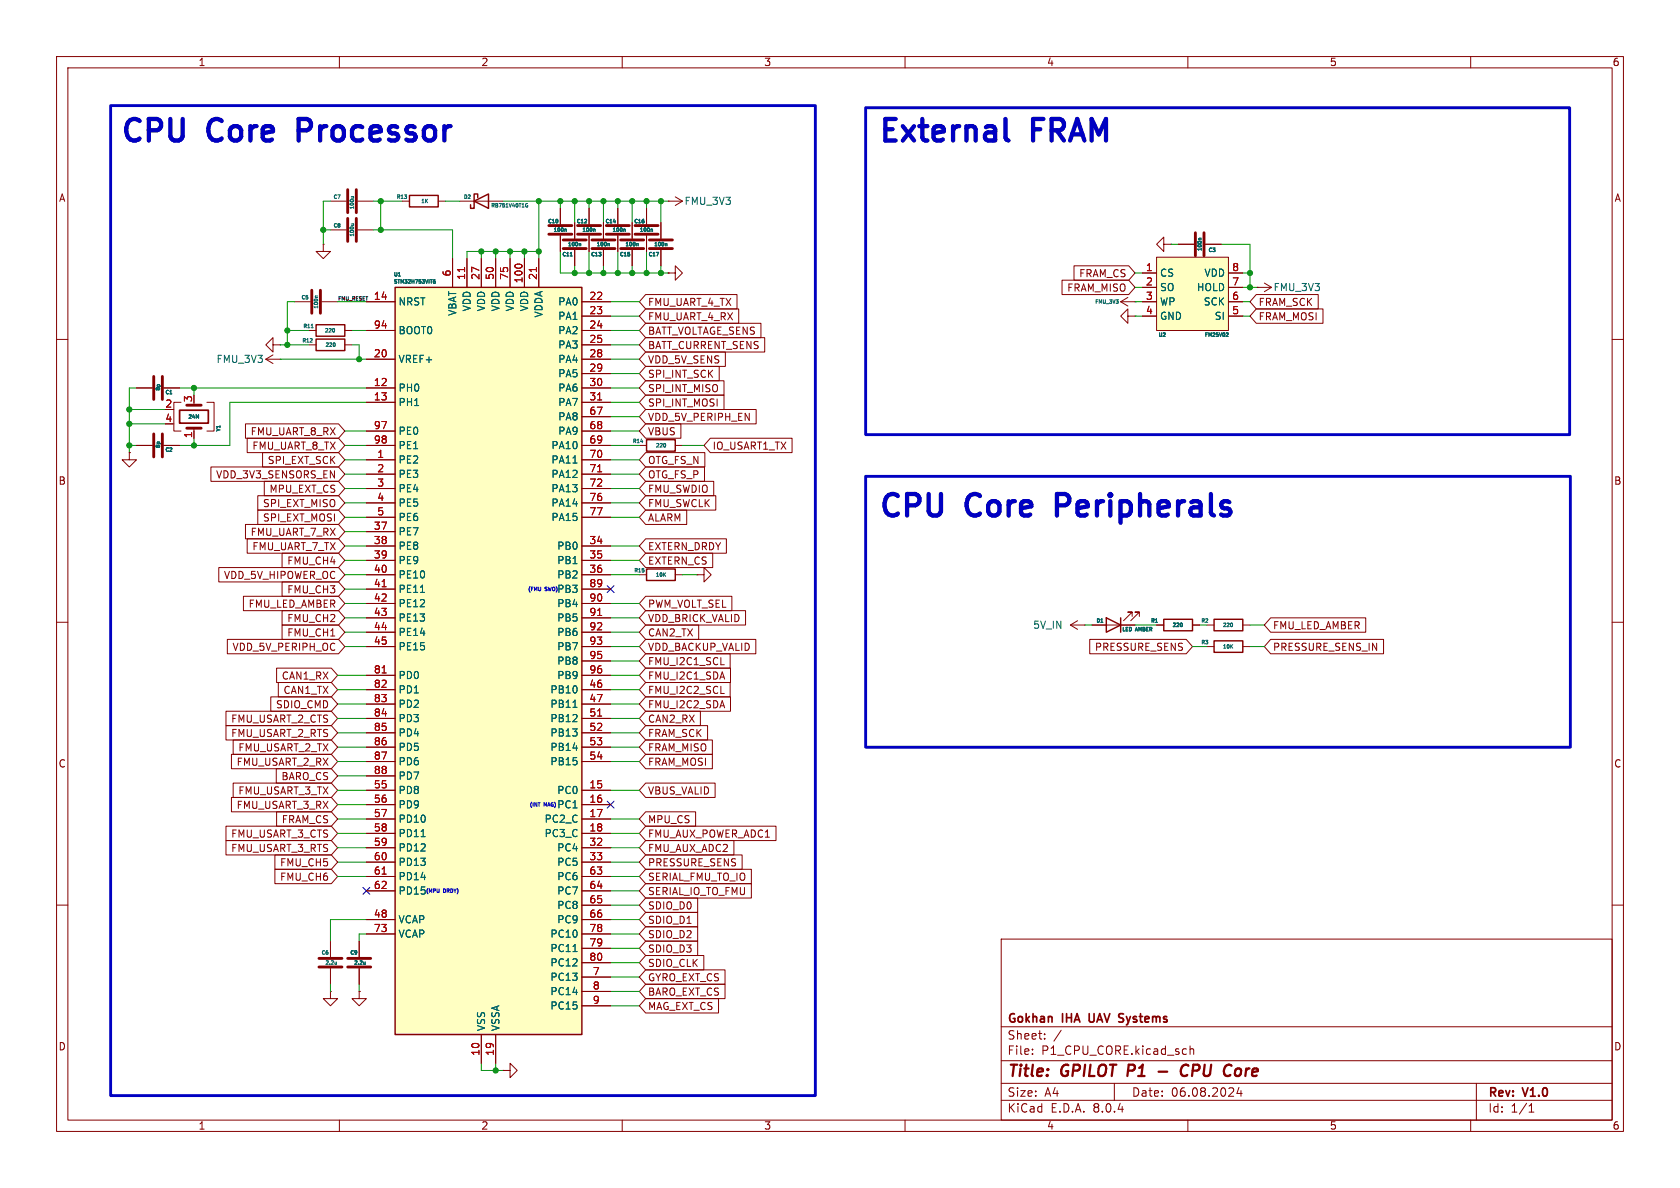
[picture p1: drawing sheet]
<svg xmlns="http://www.w3.org/2000/svg" width="297mm" height="210mm" viewBox="0 0 297 210" stroke-linecap="round" stroke-linejoin="round" font-family="sans-serif">
<defs><g id="words">
<g font-size="5.3" fill="#0000c2">
<text x="20.8" y="26.2">CPU</text>
<text x="36.9" y="26.2">Core</text>
<text x="54.2" y="26.2">Processor</text>
<text x="154.8" y="26.2">External</text>
<text x="182.5" y="26.2">FRAM</text>
<text x="154.9" y="92.5">CPU</text>
<text x="170.9" y="92.5">Core</text>
<text x="188.2" y="92.5">Peripherals</text>
</g>
<g font-size="2.8" fill="#840000">
<text x="178" y="190.9">Title:</text>
<text x="187.7" y="190.9">GPILOT P1</text>
<text x="211.2" y="190.9">CPU</text>
<text x="219.6" y="190.9">Core</text>
</g>
<g font-size="2.1" fill="#840000">
<text x="178" y="184">Sheet:</text>
<text x="178" y="181.2">Gokhan</text>
<text x="187.9" y="181.2">IHA</text>
<text x="193.2" y="181.2">UAV</text>
<text x="199.1" y="181.2">Systems</text>
<text x="178" y="186.7">File:</text>
<text x="184.1" y="186.7">P1_CPU_CORE.kicad_sch</text>
<text x="178" y="196.9">KiCad</text>
<text x="178" y="194.1">Size:</text>
<text x="184.7" y="194.1">A4</text>
<text x="185.7" y="196.9">E.D.A.</text>
<text x="193.3" y="196.9">8.0.4</text>
<text x="200" y="194.1">Date:</text>
<text x="207" y="194.1">06.08.2024</text>
<text x="263" y="194.3">Rev:</text>
<text x="263" y="196.9">Id:</text>
<text x="267.1" y="196.9">1/1</text>
<text x="269.4" y="194.3">V1.0</text>
</g>
<g font-size="1.8" fill="#840000">
<text x="35" y="11.9">1</text>
<text x="85" y="11.9">2</text>
<text x="135" y="11.9">3</text>
<text x="185" y="11.9">4</text>
<text x="235" y="11.9">5</text>
<text x="285" y="11.9">6</text>
<text x="10.3" y="35.9">A</text>
<text x="285.3" y="35.9">A</text>
<text x="188.6" y="51.8">FRAM_MISO</text>
<text x="190.7" y="49.2">FRAM_CS</text>
<text x="114.5" y="59.4">BATT_VOLTAGE_SENS</text>
<text x="114.5" y="56.8">FMU_UART_4_RX</text>
<text x="114.5" y="54.3">FMU_UART_4_TX</text>
<text x="222.4" y="56.8">FRAM_MOSI</text>
<text x="222.4" y="54.3">FRAM_SCK</text>
<text x="114.5" y="61.9">BATT_CURRENT_SENS</text>
<text x="114.5" y="64.5">VDD_5V_SENS</text>
<text x="114.5" y="69.5">SPI_INT_MISO</text>
<text x="114.5" y="67">SPI_INT_SCK</text>
<text x="44.2" y="77.2">FMU_UART_8_RX</text>
<text x="114.5" y="77.2">VBUS</text>
<text x="114.5" y="72.1">SPI_INT_MOSI</text>
<text x="114.5" y="74.6">VDD_5V_PERIPH_EN</text>
<text x="44.5" y="79.7">FMU_UART_8_TX</text>
<text x="47.2" y="82.2">SPI_EXT_SCK</text>
<text x="114.5" y="82.2">OTG_FS_N</text>
<text x="125.9" y="79.7">IO_USART1_TX</text>
<text x="10.3" y="85.9">B</text>
<text x="38.1" y="84.8">VDD_3V3_SENSORS_EN</text>
<text x="46.4" y="89.9">SPI_EXT_MISO</text>
<text x="47.5" y="87.3">MPU_EXT_CS</text>
<text x="114.5" y="89.9">FMU_SWCLK</text>
<text x="114.5" y="84.8">OTG_FS_P</text>
<text x="114.5" y="87.3">FMU_SWDIO</text>
<text x="285.3" y="85.9">B</text>
<text x="44.2" y="94.9">FMU_UART_7_RX</text>
<text x="46.4" y="92.4">SPI_EXT_MOSI</text>
<text x="114.5" y="92.4">ALARM</text>
<text x="44.5" y="97.5">FMU_UART_7_TX</text>
<text x="50.7" y="100">FMU_CH4</text>
<text x="114.5" y="97.5">EXTERN_DRDY</text>
<text x="114.5" y="100">EXTERN_CS</text>
<text x="39.5" y="102.6">VDD_5V_HIPOWER_OC</text>
<text x="43.8" y="107.6">FMU_LED_AMBER</text>
<text x="50.7" y="105.1">FMU_CH3</text>
<text x="114.5" y="107.6">PWM_VOLT_SEL</text>
<text x="50.7" y="112.7">FMU_CH1</text>
<text x="50.7" y="110.2">FMU_CH2</text>
<text x="114.5" y="110.2">VDD_BRICK_VALID</text>
<text x="114.5" y="112.7">CAN2_TX</text>
<text x="224.9" y="111.4">FMU_LED_AMBER</text>
<text x="41" y="115.3">VDD_5V_PERIPH_OC</text>
<text x="114.5" y="117.8">FMU_I2C1_SCL</text>
<text x="114.5" y="115.3">VDD_BACKUP_VALID</text>
<text x="193.5" y="115.3">PRESSURE_SENS</text>
<text x="224.9" y="115.3">PRESSURE_SENS_IN</text>
<text x="48.7" y="125.4">SDIO_CMD</text>
<text x="49.7" y="120.3">CAN1_RX</text>
<text x="50" y="122.9">CAN1_TX</text>
<text x="114.5" y="120.3">FMU_I2C1_SDA</text>
<text x="114.5" y="125.4">FMU_I2C2_SDA</text>
<text x="114.5" y="122.9">FMU_I2C2_SCL</text>
<text x="40.8" y="128">FMU_USART_2_CTS</text>
<text x="40.8" y="130.5">FMU_USART_2_RTS</text>
<text x="114.5" y="128">CAN2_RX</text>
<text x="114.5" y="130.5">FRAM_SCK</text>
<text x="10.3" y="135.9">C</text>
<text x="41.7" y="135.6">FMU_USART_2_RX</text>
<text x="42" y="133">FMU_USART_2_TX</text>
<text x="114.5" y="133">FRAM_MISO</text>
<text x="114.5" y="135.6">FRAM_MOSI</text>
<text x="285.3" y="135.9">C</text>
<text x="41.7" y="143.2">FMU_USART_3_RX</text>
<text x="42" y="140.7">FMU_USART_3_TX</text>
<text x="49.7" y="138.1">BARO_CS</text>
<text x="114.5" y="140.7">VBUS_VALID</text>
<text x="40.8" y="148.3">FMU_USART_3_CTS</text>
<text x="49.7" y="145.7">FRAM_CS</text>
<text x="114.5" y="148.3">FMU_AUX_POWER_ADC1</text>
<text x="114.5" y="145.7">MPU_CS</text>
<text x="40.8" y="150.8">FMU_USART_3_RTS</text>
<text x="49.4" y="153.4">FMU_CH5</text>
<text x="49.4" y="155.9">FMU_CH6</text>
<text x="114.5" y="155.9">SERIAL_FMU_TO_IO</text>
<text x="114.5" y="153.4">PRESSURE_SENS</text>
<text x="114.5" y="150.8">FMU_AUX_ADC2</text>
<text x="114.5" y="158.4">SERIAL_IO_TO_FMU</text>
<text x="114.5" y="161">SDIO_D0</text>
<text x="114.5" y="163.5">SDIO_D1</text>
<text x="114.5" y="166.1">SDIO_D2</text>
<text x="114.5" y="171.1">SDIO_CLK</text>
<text x="114.5" y="173.7">GYRO_EXT_CS</text>
<text x="114.5" y="168.6">SDIO_D3</text>
<text x="114.5" y="178.8">MAG_EXT_CS</text>
<text x="114.5" y="176.2">BARO_EXT_CS</text>
<text x="10.3" y="185.9">D</text>
<text x="285.3" y="185.9">D</text>
<text x="35" y="199.9">1</text>
<text x="85" y="199.9">2</text>
<text x="135" y="199.9">3</text>
<text x="185" y="199.9">4</text>
<text x="235" y="199.9">5</text>
<text x="285" y="199.9">6</text>
</g>
<g font-size="1.8" fill="#006464">
<text x="120.9" y="36.4">FMU_3V3</text>
<text x="205" y="49.1">CS</text>
<text x="205" y="51.7">SO</text>
<text x="211.5" y="51.7">HOLD</text>
<text x="212.8" y="49.1">VDD</text>
<text x="225.1" y="51.7">FMU_3V3</text>
<text x="70.4" y="54.2">NRST</text>
<text x="70.4" y="59.3">BOOT0</text>
<text x="80.9" y="55.9" transform="rotate(-90 80.9 55.9)">VBAT</text>
<text x="83.4" y="55.1" transform="rotate(-90 83.4 55.1)">VDD</text>
<text x="86" y="55.1" transform="rotate(-90 86 55.1)">VDD</text>
<text x="88.5" y="55.1" transform="rotate(-90 88.5 55.1)">VDD</text>
<text x="91" y="55.1" transform="rotate(-90 91 55.1)">VDD</text>
<text x="93.6" y="55.1" transform="rotate(-90 93.6 55.1)">VDD</text>
<text x="96.1" y="56.2" transform="rotate(-90 96.1 56.2)">VDDA</text>
<text x="98.6" y="54.2">PA0</text>
<text x="98.6" y="56.7">PA1</text>
<text x="98.6" y="59.3">PA2</text>
<text x="205" y="54.2">WP</text>
<text x="205" y="56.7">GND</text>
<text x="212.7" y="54.2">SCK</text>
<text x="214.6" y="56.7">SI</text>
<text x="38.2" y="64.4">FMU_3V3</text>
<text x="70.4" y="64.4">VREF+</text>
<text x="98.6" y="61.8">PA3</text>
<text x="98.6" y="64.4">PA4</text>
<text x="70.4" y="69.4">PH0</text>
<text x="70.4" y="72">PH1</text>
<text x="98.6" y="66.9">PA5</text>
<text x="98.6" y="69.4">PA6</text>
<text x="98.6" y="72">PA7</text>
<text x="70.4" y="77.1">PE0</text>
<text x="98.6" y="74.5">PA8</text>
<text x="98.6" y="77.1">PA9</text>
<text x="70.4" y="82.1">PE2</text>
<text x="70.4" y="79.6">PE1</text>
<text x="97.4" y="79.6">PA10</text>
<text x="97.4" y="82.1">PA11</text>
<text x="70.4" y="84.7">PE3</text>
<text x="70.4" y="87.2">PE4</text>
<text x="70.4" y="89.8">PE5</text>
<text x="97.4" y="84.7">PA12</text>
<text x="97.4" y="87.2">PA13</text>
<text x="97.4" y="89.8">PA14</text>
<text x="70.4" y="94.8">PE7</text>
<text x="70.4" y="92.3">PE6</text>
<text x="97.4" y="92.3">PA15</text>
<text x="70.4" y="97.4">PE8</text>
<text x="70.4" y="99.9">PE9</text>
<text x="98.4" y="97.4">PB0</text>
<text x="98.4" y="99.9">PB1</text>
<text x="70.4" y="102.5">PE10</text>
<text x="70.4" y="105">PE11</text>
<text x="70.4" y="107.5">PE12</text>
<text x="98.4" y="102.5">PB2</text>
<text x="98.4" y="105">PB3</text>
<text x="98.4" y="107.5">PB4</text>
<text x="70.4" y="110.1">PE13</text>
<text x="70.4" y="112.6">PE14</text>
<text x="98.4" y="110.1">PB5</text>
<text x="98.4" y="112.6">PB6</text>
<text x="182.5" y="111.4">5V_IN</text>
<text x="70.4" y="115.2">PE15</text>
<text x="98.4" y="115.2">PB7</text>
<text x="98.4" y="117.7">PB8</text>
<text x="70.4" y="120.2">PD0</text>
<text x="70.4" y="122.8">PD1</text>
<text x="70.4" y="125.3">PD2</text>
<text x="97.2" y="122.8">PB10</text>
<text x="97.2" y="125.3">PB11</text>
<text x="98.4" y="120.2">PB9</text>
<text x="70.4" y="127.9">PD3</text>
<text x="70.4" y="130.4">PD4</text>
<text x="97.2" y="127.9">PB12</text>
<text x="97.2" y="130.4">PB13</text>
<text x="70.4" y="132.9">PD5</text>
<text x="70.4" y="135.5">PD6</text>
<text x="97.2" y="132.9">PB14</text>
<text x="97.2" y="135.5">PB15</text>
<text x="70.4" y="140.6">PD8</text>
<text x="70.4" y="143.1">PD9</text>
<text x="70.4" y="138">PD7</text>
<text x="98.4" y="140.6">PC0</text>
<text x="98.4" y="143.1">PC1</text>
<text x="70.4" y="145.6">PD10</text>
<text x="70.4" y="148.2">PD11</text>
<text x="96.2" y="145.6">PC2_C</text>
<text x="96.2" y="148.2">PC3_C</text>
<text x="70.4" y="150.7">PD12</text>
<text x="70.4" y="153.3">PD13</text>
<text x="70.4" y="155.8">PD14</text>
<text x="98.4" y="150.7">PC4</text>
<text x="98.4" y="153.3">PC5</text>
<text x="98.4" y="155.8">PC6</text>
<text x="70.4" y="158.3">PD15</text>
<text x="98.4" y="158.3">PC7</text>
<text x="98.4" y="160.9">PC8</text>
<text x="70.4" y="163.4">VCAP</text>
<text x="70.4" y="166">VCAP</text>
<text x="97.2" y="166">PC10</text>
<text x="98.4" y="163.4">PC9</text>
<text x="97.2" y="173.6">PC13</text>
<text x="97.2" y="168.5">PC11</text>
<text x="97.2" y="171">PC12</text>
<text x="97.2" y="176.1">PC14</text>
<text x="97.2" y="178.7">PC15</text>
<text x="86" y="182.4" transform="rotate(-90 86 182.4)">VSS</text>
<text x="88.5" y="182.4" transform="rotate(-90 88.5 182.4)">VSSA</text>
</g>
<g font-size="1.8" fill="#a90000">
<text x="66" y="53.1">14</text>
<text x="79.8" y="49" transform="rotate(-90 79.8 49)">6</text>
<text x="82.3" y="49.6" transform="rotate(-90 82.3 49.6)">11</text>
<text x="84.8" y="49.6" transform="rotate(-90 84.8 49.6)">27</text>
<text x="87.4" y="49.6" transform="rotate(-90 87.4 49.6)">50</text>
<text x="89.9" y="49.6" transform="rotate(-90 89.9 49.6)">75</text>
<text x="92.5" y="50.2" transform="rotate(-90 92.5 50.2)">100</text>
<text x="95" y="49.6" transform="rotate(-90 95 49.6)">21</text>
<text x="104.1" y="53.1">22</text>
<text x="202.5" y="48">1</text>
<text x="202.5" y="50.5">2</text>
<text x="202.5" y="53.1">3</text>
<text x="217.7" y="53.1">6</text>
<text x="217.7" y="50.5">7</text>
<text x="217.7" y="48">8</text>
<text x="66" y="58.2">94</text>
<text x="104.1" y="55.6">23</text>
<text x="104.1" y="58.2">24</text>
<text x="202.5" y="55.6">4</text>
<text x="217.7" y="55.6">5</text>
<text x="66" y="63.2">20</text>
<text x="104.1" y="60.7">25</text>
<text x="104.1" y="63.2">28</text>
<text x="104.1" y="65.8">29</text>
<text x="34" y="71.2" transform="rotate(-90 34 71.2)">3</text>
<text x="66" y="68.3">12</text>
<text x="66" y="70.9">13</text>
<text x="104.1" y="68.3">30</text>
<text x="104.1" y="70.9">31</text>
<text x="29.1" y="72.1">2</text>
<text x="29.1" y="74.7">4</text>
<text x="34" y="77.5" transform="rotate(-90 34 77.5)">1</text>
<text x="66" y="75.9">97</text>
<text x="104.1" y="73.4">67</text>
<text x="104.1" y="75.9">68</text>
<text x="66" y="78.5">98</text>
<text x="66.6" y="81">1</text>
<text x="66.6" y="83.6">2</text>
<text x="104.1" y="78.5">69</text>
<text x="104.1" y="81">70</text>
<text x="104.1" y="83.6">71</text>
<text x="66.6" y="86.1">3</text>
<text x="66.6" y="88.6">4</text>
<text x="104.1" y="86.1">72</text>
<text x="104.1" y="88.6">76</text>
<text x="66" y="93.7">37</text>
<text x="66.6" y="91.2">5</text>
<text x="104.1" y="91.2">77</text>
<text x="66" y="96.3">38</text>
<text x="66" y="98.8">39</text>
<text x="66" y="101.3">40</text>
<text x="104.1" y="96.3">34</text>
<text x="104.1" y="98.8">35</text>
<text x="104.1" y="101.3">36</text>
<text x="66" y="103.9">41</text>
<text x="66" y="106.4">42</text>
<text x="104.1" y="103.9">89</text>
<text x="104.1" y="106.4">90</text>
<text x="66" y="109">43</text>
<text x="66" y="111.5">44</text>
<text x="104.1" y="109">91</text>
<text x="104.1" y="111.5">92</text>
<text x="66" y="114">45</text>
<text x="66" y="119.1">81</text>
<text x="104.1" y="114">93</text>
<text x="104.1" y="116.6">95</text>
<text x="104.1" y="119.1">96</text>
<text x="66" y="121.7">82</text>
<text x="66" y="124.2">83</text>
<text x="104.1" y="121.7">46</text>
<text x="104.1" y="124.2">47</text>
<text x="66" y="126.7">84</text>
<text x="66" y="129.3">85</text>
<text x="66" y="131.8">86</text>
<text x="104.1" y="126.7">51</text>
<text x="104.1" y="129.3">52</text>
<text x="104.1" y="131.8">53</text>
<text x="66" y="134.4">87</text>
<text x="66" y="136.9">88</text>
<text x="104.1" y="134.4">54</text>
<text x="66" y="139.4">55</text>
<text x="66" y="142">56</text>
<text x="104.1" y="139.4">15</text>
<text x="104.1" y="142">16</text>
<text x="66" y="144.5">57</text>
<text x="66" y="147.1">58</text>
<text x="66" y="149.6">59</text>
<text x="104.1" y="144.5">17</text>
<text x="104.1" y="147.1">18</text>
<text x="104.1" y="149.6">32</text>
<text x="66" y="152.1">60</text>
<text x="66" y="154.7">61</text>
<text x="104.1" y="152.1">33</text>
<text x="104.1" y="154.7">63</text>
<text x="66" y="157.2">62</text>
<text x="104.1" y="157.2">64</text>
<text x="104.1" y="159.8">65</text>
<text x="66" y="162.3">48</text>
<text x="66" y="164.8">73</text>
<text x="104.1" y="162.3">66</text>
<text x="104.1" y="164.8">78</text>
<text x="104.1" y="167.4">79</text>
<text x="104.1" y="169.9">80</text>
<text x="104.7" y="172.5">7</text>
<text x="104.7" y="175">8</text>
<text x="104.7" y="177.5">9</text>
<text x="84.8" y="186.7" transform="rotate(-90 84.8 186.7)">10</text>
<text x="87.4" y="186.7" transform="rotate(-90 87.4 186.7)">19</text>
</g>
<g font-size=".9" fill="#006464">
<text x="58.8" y="35.3">C7</text>
<text x="70" y="35.3">R13</text>
<text x="81.9" y="35.3">D2</text>
<text x="58.8" y="40.4">C8</text>
<text x="62.8" y="42" transform="rotate(-90 62.8 42)">100u</text>
<text x="62.8" y="37.2" transform="rotate(-90 62.8 37.2)">100u</text>
<text x="74.3" y="36.1">1K</text>
<text x="86.7" y="36.9">RB751V40T1G</text>
<text x="96.7" y="39.7">C10</text>
<text x="97.7" y="41.2">100n</text>
<text x="101.8" y="39.7">C12</text>
<text x="102.8" y="41.2">100n</text>
<text x="106.9" y="39.7">C14</text>
<text x="108.1" y="41.2">100n</text>
<text x="112" y="39.7">C16</text>
<text x="113" y="41.2">100n</text>
<text x="99.3" y="45.5">C11</text>
<text x="100.3" y="43.7">100n</text>
<text x="104.4" y="45.5">C13</text>
<text x="105.3" y="43.7">100n</text>
<text x="109.4" y="45.5">C15</text>
<text x="110.4" y="43.7">100n</text>
<text x="114.5" y="45.5">C17</text>
<text x="115.5" y="43.7">100n</text>
<text x="212.6" y="44.5" transform="rotate(-90 212.6 44.5)">100n</text>
<text x="213.5" y="44.7">C3</text>
<text x="53.1" y="53.1">C5</text>
<text x="69.5" y="49.1">U1</text>
<text x="69.5" y="50.3">STM32H753VIT6</text>
<text x="193.5" y="53.9">FMU_3V3</text>
<text x="53.5" y="58.2">R11</text>
<text x="56.4" y="54.7" transform="rotate(-90 56.4 54.7)">100n</text>
<text x="57.3" y="59">220</text>
<text x="204.7" y="59.7">U2</text>
<text x="212.9" y="59.7">FM25V02</text>
<text x="53.3" y="60.7">R12</text>
<text x="57.4" y="61.5">220</text>
<text x="28.5" y="69.2" transform="rotate(-90 28.5 69.2)">8p</text>
<text x="29.1" y="69.9">C1</text>
<text x="33.2" y="74.2">24M</text>
<text x="39.2" y="76.4" transform="rotate(-90 39.2 76.4)">Y1</text>
<text x="28.5" y="79.4" transform="rotate(-90 28.5 79.4)">8p</text>
<text x="29.1" y="80">C2</text>
<text x="111.7" y="78.5">R14</text>
<text x="115.8" y="79.3">220</text>
<text x="112" y="101.4">R15</text>
<text x="115.8" y="102.1">10K</text>
<text x="193.7" y="110.3">D1</text>
<text x="198.3" y="111.8">LED</text>
<text x="200.8" y="111.8">AMBER</text>
<text x="203.3" y="110.3">R1</text>
<text x="207.2" y="111">220</text>
<text x="216" y="111">220</text>
<text x="212.2" y="114.1">R3</text>
<text x="216" y="114.8">10K</text>
<text x="75.2" y="158">(MPU</text>
<text x="56.7" y="168.9">C6</text>
<text x="57.4" y="170.7">2.2u</text>
<text x="61.8" y="168.9">C9</text>
<text x="62.5" y="170.7">2.2u</text>
</g>
<text font-size=".9" fill="#0f0f0f" x="59.7" y="53.2">FMU_RESET</text>
<g font-size=".9" fill="#0000c2">
<text x="93.2" y="104.7">(FMU</text>
<text x="96.4" y="104.7">SWO)</text>
<text x="93.5" y="142.8">(INT</text>
<text x="96.2" y="142.8">MAG)</text>
<text x="78.4" y="158">DRDY)</text>
</g>
<text font-size=".9" fill="#009600" x="212.2" y="110.3">R2</text>
</g></defs>
<g fill="none" stroke="#840000" stroke-width=".18">
<path d="M10 10h277v190h-277zM12 12h273v186h-273zM60 10v2M110 10v2M160 10v2M210 10v2M260 10v2M10 60h2M285 60h2M10 110h2M123.2 101.6h1.3v-1.3l1.2 1.3-1.2 1.3v-1.3M123.2 101.6h.1"/>
<path d="M204.5 110.5h1.2M210.8 110.5h1.3M285 110h2M10 160h2M285 160h2M177 166h108v32h-108zM60 198v2M110 198v2M160 198v2M177 194.5h108M177 191.5h108M177 187.5h108"/>
<path d="M177 181.5h108M182.5 186.3v.1M182.5 185.5v.1M184.7 183.6v.1M184.7 182.8v.1M187.6 182.1l-1.3 2M197 191.5v3M210 198v2M210.4 184.9v1.5M210.4 185.5l.2-.1 .4 .1v.9M219 192.2l-.3 1.1h.9M219.4 192.8v1"/>
<path d="M260 198v2M261 191.5v6.5M270.3 196.6h.9M270.3 195.5l.4-.4v1.5"/>
</g>
<path d="M204.8 189.4h1.5M210.1 188.4a.88 .88 0 0 0-1 0 .88 .88 0 0 0-.4 1 .69 .69 0 0 0 .4 .7 .69 .69 0 0 0 .8-.1M219.1 188.9a.62 .62 0 0 0-.7 .4v.7a.52 .52 0 0 0 .7 .1" fill="none" stroke="#840000" stroke-width=".4"/>
<path d="M192.6 179.2v1.3M198.1 179.9l.4 .1M198.1 179.2l.5 .1M198.5 180.6l-.5 .1" fill="none" stroke="#840000" stroke-width=".3"/>
<path d="M205.7 109.5h5.1v2h-5.1z" fill="none" stroke="#840000" stroke-width=".25"/>
<path d="M204.3 110h.3M208.9 110.1l.1 .3-.1 .4" fill="none" stroke="#006464" stroke-width=".18"/>
<path d="M69.8 50.8h33.1v132.1h-33.1z" fill="#ffffc2"/>
<path d="M72.4 34.5h5.1v2.1h-5.1zM83.8 35.6l2.6-1.3v2.5zM84.5 34.9v-.6h-.7v2.5h-.6v-.6M55.9 57.4h5.1v2h-5.1zM55.9 59.9h5.1v2.1h-5.1zM69.8 50.8h33.1v132.1h-33.1zM114.3 77.7h5.1v2.1h-5.1zM114.3 100.6h5.1v2h-5.1zM195.6 109.2l2.5 1.3-2.5 1.3zM198.1 109.2v2.6M214.6 109.5h5.1v2h-5.1zM214.6 113.3h5.1v2h-5.1z" fill="none" stroke="#840000" stroke-width=".25"/>
<g fill="none" stroke="#840000" stroke-width=".18">
<path d="M58.4 35.6h2.8M63.2 35.6h2.8M71.1 35.6h1.3M77.5 35.6h1.2M81.3 35.6h7.6M99.1 36.8v2.8M101.6 39.4v2.8M104.1 36.8v2.8M106.7 39.4v2.8M109.2 36.8v2.8M111.8 39.4v2.8M114.3 36.8v2.8"/>
<path d="M116.8 39.4v2.8M118.1 35.6h.1M118.1 35.6h2.5M119.4 34.8l1.2 .8M120.6 35.6l-1.2 .7M52.1 53.3h2.8M54.6 58.4h1.3M56.9 53.3h2.8M57.1 43.2v1.3h1.3l-1.3 1.2-1.2-1.2h1.2M57.1 43.2h.1M58.4 40.6h2.8M61 58.4h1.2"/>
<path d="M63.2 40.6h2.8M64.8 53.3h5M64.8 58.4h5M80 45.7v5.1M82.5 45.7v5.1M85.1 45.7v5.1M87.6 45.7v5.1M90.2 45.7v5.1M92.7 45.7v5.1M95.2 45.7v5.1M99.1 41.7v2.8M101.6 44.2v2.8"/>
<path d="M102.9 53.3h5M102.9 55.9h5M102.9 58.4h5M104.1 41.7v2.8M106.7 44.2v2.8M109.2 41.7v2.8M111.8 44.2v2.8M114.3 41.7v2.8M116.8 44.2v2.8M118.1 48.3h1.3v-1.3l1.2 1.3-1.2 1.2v-1.2M118.1 48.3h.1M198.1 53.3h2.6"/>
<path d="M198.1 53.3l1.3 .8M199.4 55.9v-1.3l-1.3 1.3 1.3 1.3v-1.3h1.3M199.4 52.6l-1.3 .7M200.7 53.3h.1M200.7 55.9h.1M205.7 43.2v-1.3l-1.2 1.3 1.2 1.3v-1.3h1.3M207 43.2h.1M208.3 43.2h2.8M213.1 43.2h2.8M222.2 50.8h.1M222.2 50.8h2.6M223.5 50l1.3 .8"/>
<path d="M224.8 50.8l-1.3 .8M24.1 68.6h2.8M24.1 78.7h2.8M29 68.6h2.7M29 78.7h2.7M30.5 74.9h.2M30.5 72.4h.2M32 71.1h-1.3v5.1h1.3M34.3 75.7v1.8M36.6 71.1h1.2v5.1h-1.2M47 63.5h2.5M47 63.5l1.3 .8"/>
<path d="M48.3 61v-1.3l-1.3 1.3 1.3 1.2v-1.2h1.2M48.3 62.7l-1.3 .8M49.5 63.5h.1M49.5 61h.1M54.6 61h1.3M61 61h1.2M64.8 68.6h5M64.8 71.1h5M64.8 63.5h5M64.8 76.2h5M64.8 78.7h5M102.9 68.6h5"/>
<path d="M102.9 71.1h5M102.9 63.5h5M102.9 61h5M102.9 66h5M102.9 73.7h5M102.9 76.2h5M102.9 78.7h5M113 78.7h1.3M119.4 78.7h1.2M22.9 80v1.3h-1.3l1.3 1.3 1.2-1.3h-1.2M22.9 80h.1M64.8 81.3h5"/>
<path d="M64.8 83.8h5M64.8 86.4h5M64.8 96.5h5M64.8 99.1h5M64.8 94h5M64.8 88.9h5M64.8 91.4h5M102.9 81.3h5M102.9 83.8h5M102.9 86.4h5M102.9 96.5h5M102.9 99.1h5"/>
<path d="M102.9 88.9h5M102.9 91.4h5M64.8 101.6h5M64.8 104.1h5M64.8 106.7h5M64.8 109.2h5M64.8 111.8h5M64.8 114.3h5M64.8 119.4h5M102.9 101.6h5M102.9 104.1h5M102.9 106.7h5"/>
<path d="M102.9 109.2h5M102.9 111.8h5M102.9 114.3h5M102.9 119.4h5M102.9 116.8h5M113 101.6h1.3M119.4 101.6h1.2M189.2 110.5h2.6M189.2 110.5l1.3 .8M190.5 109.7l-1.3 .8M191.8 110.5h.1M193 110.5h7.7"/>
<path d="M200.2 109v-.8h-.8h.8l-1.6 1.5M201.4 109v-.8h-.7h.7l-1.5 1.5M213.4 114.3h1.2M213.4 110.5h1.2M219.7 114.3h1.3M219.7 110.5h1.3M64.8 139.7h5M64.8 121.9h5M64.8 124.5h5M64.8 127h5M64.8 129.5h5M64.8 132.1h5"/>
<path d="M64.8 134.6h5M64.8 137.2h5M102.9 139.7h5M102.9 121.9h5M102.9 124.5h5M102.9 127h5M102.9 129.5h5M102.9 132.1h5M102.9 134.6h5M64.8 142.2h5M64.8 144.8h5M64.8 147.3h5"/>
<path d="M64.8 149.9h5M64.8 152.4h5M64.8 154.9h5M64.8 157.5h5M102.9 142.2h5M102.9 144.8h5M102.9 147.3h5M102.9 149.9h5M102.9 152.4h5M102.9 154.9h5M102.9 157.5h5M58.4 175.3v1.2h1.3l-1.3 1.3-1.3-1.3h1.3"/>
<path d="M58.4 175.3h.1M58.4 166.4v2.8M58.4 171.2v2.8M63.5 175.3v1.2h1.3l-1.3 1.3-1.3-1.3h1.3M63.5 175.3h.1M63.5 166.4v2.8M63.5 171.2v2.8M64.8 162.6h5M64.8 165.1h5M102.9 162.6h5M102.9 160h5M102.9 172.7h5"/>
<path d="M102.9 165.1h5M102.9 167.6h5M102.9 175.3h5M102.9 170.2h5M102.9 177.8h5M85.1 182.9v5.1M87.6 182.9v5.1M88.9 189.2h1.3v-1.2l1.2 1.2-1.2 1.3v-1.3M88.9 189.2h.1"/>
</g>
<path d="M82.1 47.3v.7M94.8 47.3v.7M105.7 70.7h.7M105.7 83.4h.7M67.6 103.7h.7M67.6 119h.7M105.7 108.8h.7M105.7 126.6h.7M67.6 154.5h.7" fill="none" stroke="#a90000" stroke-width=".18"/>
<g fill="none" stroke="#006464" stroke-width=".18">
<path d="M62.1 39.6h.4M62.1 34.8h.4M62.5 39.6v.2M62.5 34.8v.2M92.9 36.3l.2 .3 .2-.1v-.2h-.1M93.3 36h-.3l-.1 .2M103.3 39.4h.4M103.7 38.8v.2M108.4 39.2h.4M55 57.9h.4M55.2 59.9v.2M56.2 52.3h-.4v.3"/>
<path d="M59 58.1l.2 .2-.2 .4M70.4 48.8h.4M76.9 49.4l-.3 .2v.3l.1 .2 .2-.1v-.3l-.3 .1M99.9 40.5h.2v.4M100.8 45.2h.4M102.4 43.1h.2l.1 .4M105 40.5h.2v.4M107.5 43.1h.2v.4M110.3 40.5h.2v.4M112.6 43.1h.2v.4M115.1 40.5h.2l.1 .4M116 44.6h.4l-.2 .6"/>
<path d="M117.7 43.1h.2v.4M212.4 42.1h-.4v.3M30 69.6h.4M54.8 60.5h.4M59.1 60.6l.2 .3-.2 .3M113.3 78.1h.3M117.5 78.4l.2 .2-.1 .4M117.6 79h-.1M117.6 79h.1M101.3 81.9h.7M74.3 104.7h.8M117.4 101.5l.3 .4"/>
<path d="M117.7 101.3l-.4 .3M194.6 110h.4M217.7 114.2l.2 .4M217.8 110.1l.1 .3-.1 .4M217.9 114l-.3 .3M101.3 125h.7M74.4 147.9h.8M59.5 170v.5M59.5 170.4l-.2 .1M64.6 170.4l-.2 .1M64.6 170v.5M101.3 168.2h.7"/>
</g>
<g fill="none" stroke="#840000" stroke-width=".51">
<path d="M61.5 33.5v4.1M61.5 38.6v4.1M63 33.5v4.1M63 38.6v4.1M97 39.9h4.1M102.1 39.9h4.1M107.2 39.9h4.1M112.3 39.9h4M55.1 51.3v4.1M56.6 51.3v4.1M97 41.4h4.1M99.6 42.4h4"/>
<path d="M99.6 43.9h4M102.1 41.4h4.1M104.6 42.4h4.1M104.6 43.9h4.1M107.2 41.4h4.1M109.7 42.4h4.1M109.7 43.9h4.1M112.3 41.4h4M114.8 42.4h4.1M114.8 43.9h4.1M211.3 41.1v4.1M212.9 41.1v4.1"/>
<path d="M27.2 66.5v4.1M27.2 76.7v4.1M28.7 66.5v4.1M28.7 76.7v4.1M33 75.7h2.6M33 71.6h2.6M56.4 169.4h4.1M56.4 170.9h4.1M61.5 169.4h4M61.5 170.9h4"/>
</g>
<path d="M31.7 72.5h5.1v2.3h-5.1z" fill="none" stroke="#840000" stroke-width=".3"/>
<path d="M204.5 45.5h12.7v12.9h-12.7z" fill="#ffffc2"/>
<g fill="none" stroke="#840000" stroke-width=".18">
<path d="M99.1 36.8v2.8M101.6 39.4v2.8M104.1 36.8v2.8M106.7 39.4v2.8M109.2 36.8v2.8M111.8 39.4v2.8M114.3 36.8v2.8M116.8 39.4v2.8M64.8 53.3h5M64.8 58.4h5M80 45.7v5.1M82.5 45.7v5.1"/>
<path d="M85.1 45.7v5.1M87.6 45.7v5.1M90.2 45.7v5.1M92.7 45.7v5.1M95.2 45.7v5.1M99.1 41.7v2.8M101.6 44.2v2.8M102.9 53.3h5M102.9 55.9h5M102.9 58.4h5M104.1 41.7v2.8M106.7 44.2v2.8"/>
<path d="M109.2 41.7v2.8M111.8 44.2v2.8M114.1 59.7h21.1v2.5h-21.1l-1.1-1.2zM114.1 57.1h20.4v2.6h-20.4l-1.1-1.3zM114.1 54.6h16.5v2.6h-16.5l-1.1-1.3zM114.1 52.1h16.2v2.5h-16.2l-1.1-1.3zM114.3 41.7v2.8M116.8 44.2v2.8M118.1 48.3h.1M187.8 49.5h11.7l1.2 1.3-1.2 1.3h-11.7zM189.9 47h9.6l1.2 1.3-1.2 1.2h-9.6zM201.9 48.3h2.6"/>
<path d="M201.9 50.8h2.6M201.9 53.3h2.6M201.9 55.9h2.6M204.5 45.5h12.7v12.9h-12.7zM208.3 43.2h2.8M213.1 43.2h2.8M217.2 48.3h2.5M217.2 50.8h2.5M217.2 53.3h2.5M217.2 55.9h2.5M222.1 54.6h11.8v2.6h-11.8l-1.1-1.3zM222.1 52.1h10.9v2.5h-10.9l-1.1-1.3z"/>
<path d="M24.1 68.6h2.8M24.1 78.7h2.8M29 68.6h2.7M29 78.7h2.7M34.3 76.2v1.3M43.4 74.9h16.4l1.2 1.3-1.2 1.3h-16.4zM43.7 77.5h16.1l1.2 1.2-1.2 1.3h-16.1zM64.8 68.6h5M64.8 71.1h5M64.8 63.5h5M64.8 76.2h5M64.8 78.7h5"/>
<path d="M102.9 68.6h5M102.9 71.1h5M102.9 63.5h5M102.9 61h5M102.9 66h5M102.9 73.7h5M102.9 76.2h5M102.9 78.7h5M114.1 74.9h6.3v2.6h-6.3l-1.1-1.3zM114.1 67.3h13.9v2.6h-13.9l-1.1-1.3zM114.1 64.8h13v2.5h-13l-1.1-1.3zM114.1 69.8h13.9v2.6h-13.9l-1.1-1.3z"/>
<path d="M114.1 72.4h19.6v2.5h-19.6l-1.1-1.2zM114.1 62.2h14.1v2.6h-14.1l-1.1-1.3zM125.6 77.5h14.4v2.5h-14.4l-1.1-1.3zM22.9 80h.1M37.3 82.5h22.5l1.2 1.3-1.2 1.3h-22.5zM43.4 92.7h16.4l1.2 1.3-1.2 1.3h-16.4zM43.7 95.2h16.1l1.2 1.3-1.2 1.3h-16.1zM45.6 87.6h14.2l1.2 1.3-1.2 1.3h-14.2zM45.6 90.2h14.2l1.2 1.2-1.2 1.3h-14.2zM46.4 80h13.4l1.2 1.3-1.2 1.3h-13.4zM46.7 85.1h13.1l1.2 1.3-1.2 1.2h-13.1zM49.9 97.8h9.9l1.2 1.3-1.2 1.2h-9.9z"/>
<path d="M64.8 81.3h5M64.8 83.8h5M64.8 86.4h5M64.8 96.5h5M64.8 99.1h5M64.8 94h5M64.8 88.9h5M64.8 91.4h5M102.9 81.3h5M102.9 83.8h5M102.9 86.4h5M102.9 96.5h5"/>
<path d="M102.9 99.1h5M102.9 88.9h5M102.9 91.4h5M114.1 87.6h12.4v2.6h-12.4l-1.1-1.3zM114.1 82.5h10.4v2.6h-10.4l-1.1-1.3zM114.1 85.1h12.1v2.5h-12.1l-1.1-1.2zM114.1 80h10.5v2.6h-10.5l-1.1-1.3zM114.1 90.2h7.3v2.5h-7.3l-1.1-1.3zM114.1 95.2h14.3v2.6h-14.3l-1.1-1.3zM114.1 97.8h11.9v2.5h-11.9l-1.1-1.2zM38.7 100.3h21.1l1.2 1.3-1.2 1.3h-21.1zM40.2 113h19.6l1.2 1.3-1.2 1.3h-19.6z"/>
<path d="M43 105.4h16.8l1.2 1.3-1.2 1.3h-16.8zM48.9 118.1h9.7l1.1 1.3-1.1 1.3h-9.7zM49.9 102.9h9.9l1.2 1.2-1.2 1.3h-9.9zM49.9 110.5h9.9l1.2 1.3-1.2 1.2h-9.9zM49.9 107.9h9.9l1.2 1.3-1.2 1.3h-9.9zM64.8 101.6h5M64.8 104.1h5M64.8 106.7h5M64.8 109.2h5M64.8 111.8h5M64.8 114.3h5M64.8 119.4h5"/>
<path d="M102.9 101.6h5M102.9 104.1h5M102.9 106.7h5M102.9 109.2h5M102.9 111.8h5M102.9 114.3h5M102.9 119.4h5M102.9 116.8h5M114.1 107.9h17.7v2.6h-17.7l-1.1-1.3zM114.1 110.5h9.4v2.5h-9.4l-1.1-1.2zM114.1 115.6h15v2.5h-15l-1.1-1.3zM114.1 118.1h15v2.6h-15l-1.1-1.3z"/>
<path d="M114.1 113h19.5v2.6h-19.5l-1.1-1.3zM114.1 105.4h15.3v2.6h-15.3l-1.1-1.3zM127.4 117.5h.6M192.7 113h17l1.1 1.3-1.1 1.3h-17zM193 110.5h2.6M198.1 110.5h2.6M204.5 110.5h1.2M210.8 110.5h1.3M224.6 113h20v2.6h-20l-1.1-1.3zM224.6 109.2h16.8v2.6h-16.8l-1.1-1.3zM39.9 125.7h18.7l1.1 1.3-1.1 1.3h-18.7zM39.9 128.3h18.7l1.1 1.2-1.1 1.3h-18.7z"/>
<path d="M40.9 133.3h17.7l1.1 1.3-1.1 1.3h-17.7zM41.2 130.8h17.4l1.1 1.3-1.1 1.3h-17.4zM41.2 138.4h17.4l1.1 1.3-1.1 1.3h-17.4zM47.9 123.2h10.7l1.1 1.3-1.1 1.2h-10.7zM48.8 135.9h9.8l1.1 1.3-1.1 1.2h-9.8zM49.2 120.6h9.4l1.1 1.3-1.1 1.3h-9.4zM64.8 139.7h5M64.8 121.9h5M64.8 124.5h5M64.8 127h5M64.8 129.5h5M64.8 132.1h5"/>
<path d="M64.8 134.6h5M64.8 137.2h5M102.9 139.7h5M102.9 121.9h5M102.9 124.5h5M102.9 127h5M102.9 129.5h5M102.9 132.1h5M102.9 134.6h5M114.1 130.8h11.8v2.6h-11.8l-1.1-1.3zM114.1 125.7h9.7v2.6h-9.7l-1.1-1.3zM114.1 123.2h15v2.5h-15l-1.1-1.2z"/>
<path d="M114.1 120.6h15v2.6h-15l-1.1-1.3zM114.1 133.3h11.8v2.6h-11.8l-1.1-1.3zM114.1 138.4h12.3v2.6h-12.3l-1.1-1.3zM114.1 128.3h11v2.5h-11l-1.1-1.3zM127.4 122.6h.6M39.9 148.6h18.7l1.1 1.3-1.1 1.2h-18.7zM39.9 146h18.7l1.1 1.3-1.1 1.3h-18.7zM40.9 141h17.7l1.1 1.2-1.1 1.3h-17.7zM48.6 151.1h10l1.1 1.3-1.1 1.3h-10zM48.6 153.7h10l1.1 1.2-1.1 1.3h-10zM48.9 143.5h9.7l1.1 1.3-1.1 1.3h-9.7zM64.8 142.2h5"/>
<path d="M64.8 144.8h5M64.8 147.3h5M64.8 149.9h5M64.8 152.4h5M64.8 154.9h5M64.8 157.5h5M102.9 142.2h5M102.9 144.8h5M102.9 147.3h5M102.9 149.9h5M102.9 152.4h5M102.9 154.9h5"/>
<path d="M102.9 157.5h5M114.1 146h23.1v2.6h-23.1l-1.1-1.3zM114.1 143.5h8.9v2.6h-8.9l-1.1-1.3zM114.1 153.7h18.7v2.5h-18.7l-1.1-1.3zM114.1 151.1h17.1v2.6h-17.1l-1.1-1.3zM114.1 148.6h15.6v2.5h-15.6l-1.1-1.2zM114.1 156.2h18.7v2.6h-18.7l-1.1-1.3zM114.1 158.7h9.2v2.6h-9.2l-1.1-1.3zM63.5 175.3h.1M63.5 166.4v2.8M63.5 171.2v2.8M64.8 162.6h5"/>
<path d="M64.8 165.1h5M102.9 162.6h5M102.9 160h5M102.9 172.7h5M102.9 165.1h5M102.9 167.6h5M102.9 175.3h5M102.9 170.2h5M102.9 177.8h5M114.1 176.5h12.9v2.6h-12.9l-1.1-1.3zM114.1 174h14.1v2.5h-14.1l-1.1-1.2zM114.1 168.9h10.3v2.6h-10.3l-1.1-1.3z"/>
<path d="M114.1 171.4h14.1v2.6h-14.1l-1.1-1.3zM114.1 161.3h9.2v2.5h-9.2l-1.1-1.2zM114.1 166.4h9.2v2.5h-9.2l-1.1-1.3zM114.1 163.8h9.2v2.6h-9.2l-1.1-1.3zM85.1 182.9v5.1M87.6 182.9v5.1M88.9 189.2h.1"/>
</g>
<g fill="none" stroke="#006464" stroke-width=".18">
<path d="M103.3 39.4h.4M103.7 38.8v.2M108.4 39.2h.4M70.4 48.8h.4M76.9 49.4l-.3 .2v.3l.1 .2 .2-.1v-.3l-.3 .1M99.9 40.5h.2v.4M100.8 45.2h.4M102.4 43.1h.2l.1 .4M105 40.5h.2v.4M107.5 43.1h.2v.4M110.3 40.5h.2v.4M112.6 43.1h.2v.4"/>
<path d="M115.1 40.5h.2l.1 .4M116 44.6h.4l-.2 .6M117.7 43.1h.2v.4M212.4 42.1h-.4v.3M216.9 58.8l.2 .1v.1l-.4 .5h.4M30 69.6h.4M101.3 81.9h.7M74.3 104.7h.8M194.6 110h.4M204.3 110h.3M208.9 110.1l.1 .3-.1 .4M101.3 125h.7"/>
<path d="M74.4 147.9h.8M64.6 170v.5M64.6 170.4l-.2 .1M101.3 168.2h.7"/>
</g>
<path d="M93.7 103.7h.1M75.7 157l-.1 .1M80.8 157v.1M94 141.8h.1" fill="none" stroke="#0000c2" stroke-width=".18"/>
<path d="M177.7 21v3.3l.2 .4 .4 .1" fill="none" stroke="#0000c2" stroke-width=".76"/>
<path d="M19.6 18.7h124.5v175h-124.5zM153 19.1h124.5v57.7h-124.5zM153 84.2h124.6v47.9h-124.6z" fill="none" stroke="#0000c2" stroke-width=".51"/>
<g fill="none" stroke="#009600" stroke-width=".18">
<path d="M58.4 35.6h-1.3v7.6M66 35.6h5.1M67.3 35.6v5M78.7 35.6h2.6M88.9 35.6h29.2M95.2 35.6v10.1M99.1 35.6v1.2M101.6 35.6v3.8M104.1 35.6v1.2M106.7 35.6v3.8M109.2 35.6v1.2M111.8 35.6v3.8"/>
<path d="M114.3 35.6v1.2M116.8 35.6v3.8M50.8 58.4h3.8M52.1 53.3h-1.3v7.7M57.1 40.6h1.3M59.7 53.3h5.1M62.2 58.4h2.6M66 40.6h14v5.1M85.1 44.5v1.2M87.6 44.5v1.2M90.2 44.5v1.2M92.7 44.5v1.2"/>
<path d="M95.2 44.5h-12.7v1.2M99.1 44.5v3.8h19M101.6 47v1.3M104.1 44.5v3.8M106.7 47v1.3M107.9 55.9h5.1M107.9 53.3h5.1M107.9 58.4h5.1M109.2 44.5v3.8M111.8 47v1.3M114.3 44.5v3.8M116.8 47v1.3"/>
<path d="M200.7 48.3h1.2M200.7 55.9h1.2M200.7 53.3h1.2M200.7 50.8h1.2M207 43.2h1.3M215.9 43.2h5.1v7.6M219.7 48.3h1.3M219.7 55.9h1.3M219.7 53.3h1.3M219.7 50.8h2.5M22.9 78.7h1.2M22.9 74.9h6.3"/>
<path d="M22.9 72.4h6.3M24.1 68.6h-1.2v11.4M31.7 68.6h33.1M34.3 68.6v1.3M34.3 77.5v1.2M49.5 63.5h15.3M49.5 61h5.1M61 78.7h3.8M61 76.2h3.8M62.2 61h1.3v2.5M64.8 71.1h-24.2v7.6h-8.9M107.9 78.7h5.1"/>
<path d="M107.9 73.7h5.1M107.9 68.6h5.1M107.9 71.1h5.1M107.9 66h5.1M107.9 63.5h5.1M107.9 61h5.1M107.9 76.2h5.1M120.6 78.7h3.9M61 88.9h3.8M61 91.4h3.8M61 81.3h3.8M61 96.5h3.8"/>
<path d="M61 99.1h3.8M61 83.8h3.8M61 86.4h3.8M61 94h3.8M107.9 88.9h5.1M107.9 91.4h5.1M107.9 81.3h5.1M107.9 96.5h5.1M107.9 99.1h5.1M107.9 83.8h5.1M107.9 86.4h5.1M59.7 119.4h5.1"/>
<path d="M61 106.7h3.8M61 109.2h3.8M61 101.6h3.8M61 111.8h3.8M61 114.3h3.8M61 104.1h3.8M107.9 106.7h5.1M107.9 109.2h5.1M107.9 101.6h5.1M107.9 111.8h5.1M107.9 116.8h5.1M107.9 119.4h5.1"/>
<path d="M107.9 114.3h5.1M120.6 101.6h2.6M191.8 110.5h1.2M200.7 110.5h3.8M210.8 114.3h2.6M221 114.3h2.5M221 110.5h2.5M59.7 121.9h5.1M59.7 137.2h5.1M59.7 132.1h5.1M59.7 127h5.1M59.7 134.6h5.1"/>
<path d="M59.7 129.5h5.1M59.7 124.5h5.1M59.7 139.7h5.1M107.9 121.9h5.1M107.9 132.1h5.1M107.9 127h5.1M107.9 134.6h5.1M107.9 129.5h5.1M107.9 124.5h5.1M107.9 139.7h5.1M59.7 154.9h5.1M59.7 152.4h5.1"/>
<path d="M59.7 144.8h5.1M59.7 147.3h5.1M59.7 149.9h5.1M59.7 142.2h5.1M107.9 154.9h5.1M107.9 152.4h5.1M107.9 144.8h5.1M107.9 147.3h5.1M107.9 149.9h5.1M107.9 157.5h5.1M58.4 174v1.3M63.5 174v1.3"/>
<path d="M64.8 165.1h-1.3v1.3M64.8 162.6h-6.4v3.8M107.9 172.7h5.1M107.9 177.8h5.1M107.9 170.2h5.1M107.9 175.3h5.1M107.9 167.6h5.1M107.9 165.1h5.1M107.9 162.6h5.1M107.9 160h5.1M85.1 188v1.2h3.8M87.6 188v1.2"/>
</g>
<path d="M107.3 103.5l1.3 1.2M108.6 103.5l-1.3 1.2M64.2 156.9l1.2 1.2M65.4 156.9l-1.2 1.2M107.3 141.6l1.3 1.2M108.6 141.6l-1.3 1.2" fill="none" stroke="#000084" stroke-width=".18"/>
<path d="M82.1 47.3v.7M94.8 47.3v.7M105.7 70.7h.7M105.7 83.4h.7M67.6 103.7h.7M67.6 119h.7M105.7 108.8h.7M105.7 126.6h.7M67.6 154.5h.7" fill="none" stroke="#a90000" stroke-width=".18"/>
<g fill="#009600" stroke="#009600" stroke-width=".18">
<circle cx="87.6" cy="189.2" r=".46"/>
<circle cx="116.8" cy="48.3" r=".46"/>
<circle cx="114.3" cy="48.3" r=".46"/>
<circle cx="111.8" cy="48.3" r=".46"/>
<circle cx="109.2" cy="48.3" r=".46"/>
<circle cx="221" cy="48.3" r=".46"/>
<circle cx="221" cy="50.8" r=".46"/>
<circle cx="63.5" cy="63.5" r=".46"/>
<circle cx="106.7" cy="48.3" r=".46"/>
<circle cx="101.6" cy="48.3" r=".46"/>
<circle cx="104.1" cy="48.3" r=".46"/>
<circle cx="101.6" cy="35.6" r=".46"/>
<circle cx="109.2" cy="35.6" r=".46"/>
<circle cx="104.1" cy="35.6" r=".46"/>
<circle cx="111.8" cy="35.6" r=".46"/>
<circle cx="106.7" cy="35.6" r=".46"/>
<circle cx="114.3" cy="35.6" r=".46"/>
<circle cx="116.8" cy="35.6" r=".46"/>
<circle cx="92.7" cy="44.5" r=".46"/>
<circle cx="95.2" cy="44.5" r=".46"/>
<circle cx="90.2" cy="44.5" r=".46"/>
<circle cx="87.6" cy="44.5" r=".46"/>
<circle cx="99.1" cy="35.6" r=".46"/>
<circle cx="95.2" cy="35.6" r=".46"/>
<circle cx="34.3" cy="68.6" r=".46"/>
<circle cx="57.1" cy="40.6" r=".46"/>
<circle cx="22.9" cy="78.7" r=".46"/>
<circle cx="22.9" cy="74.9" r=".46"/>
<circle cx="34.3" cy="78.7" r=".46"/>
<circle cx="50.8" cy="58.4" r=".46"/>
<circle cx="50.8" cy="61" r=".46"/>
<circle cx="22.9" cy="72.4" r=".46"/>
<circle cx="85.1" cy="44.5" r=".46"/>
<circle cx="67.3" cy="35.6" r=".46"/>
<circle cx="67.3" cy="40.6" r=".46"/>
</g>
<use href="#words"/>
</svg>
